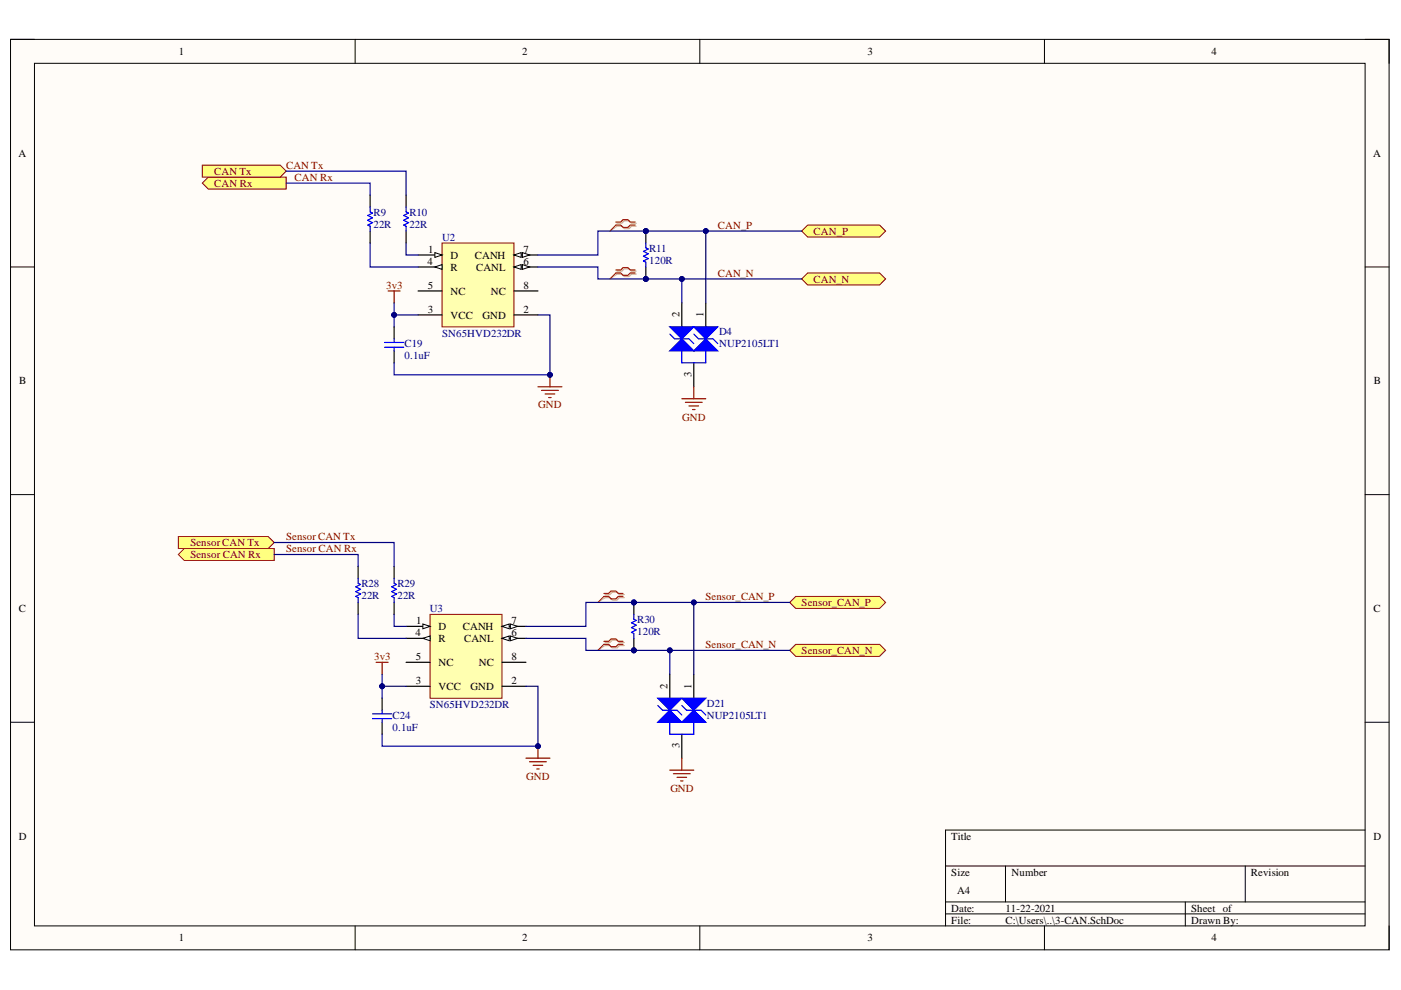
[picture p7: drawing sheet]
<svg xmlns="http://www.w3.org/2000/svg" width="297mm" height="210mm" viewBox="0 0 297 210" stroke-linecap="round" stroke-linejoin="round" font-family="sans-serif">
<defs><g id="words">
<g font-size="2.3">
<text x="37.9" y="11.7">1</text>
<text x="110.7" y="11.7">2</text>
<text x="183.9" y="11.7">3</text>
<text x="256.8" y="11.7">4</text>
<text x="3.9" y="33.3">A</text>
<text x="291.1" y="33.3">A</text>
<text x="90.8" y="53.6">1</text>
<text x="111" y="53.6">7</text>
<text x="90.6" y="56.1">4</text>
<text x="95.5" y="54.9">D</text>
<text x="95.5" y="57.4">R</text>
<text x="100.7" y="54.9">CANH</text>
<text x="100.9" y="57.4">CANL</text>
<text x="111" y="56.1">6</text>
<text x="90.7" y="61.2">5</text>
<text x="95.5" y="62.5">NC</text>
<text x="104.1" y="62.5">NC</text>
<text x="111" y="61.2">8</text>
<text x="90.7" y="66.3">3</text>
<text x="95.5" y="67.5">VCC</text>
<text x="102.3" y="67.5">GND</text>
<text x="111" y="66.3">2</text>
<text x="144.1" y="67.3" transform="rotate(-90 144.1 67.3)">2</text>
<text x="149.2" y="67.3" transform="rotate(-90 149.2 67.3)">1</text>
<text x="4.1" y="81.5">B</text>
<text x="146.6" y="79.9" transform="rotate(-90 146.6 79.9)">3</text>
<text x="291.3" y="81.5">B</text>
<text x="4" y="129.8">C</text>
<text x="291.2" y="129.8">C</text>
<text x="88.1" y="134.8">4</text>
<text x="88.2" y="132.3">1</text>
<text x="93" y="133.6">D</text>
<text x="93" y="136.1">R</text>
<text x="98.1" y="133.6">CANH</text>
<text x="98.4" y="136.1">CANL</text>
<text x="108.5" y="134.8">6</text>
<text x="108.5" y="132.3">7</text>
<text x="88.2" y="139.9">5</text>
<text x="93" y="141.2">NC</text>
<text x="101.5" y="141.2">NC</text>
<text x="108.5" y="139.9">8</text>
<text x="88.2" y="145">3</text>
<text x="93" y="146.3">VCC</text>
<text x="99.7" y="146.3">GND</text>
<text x="108.5" y="145">2</text>
<text x="141.5" y="146" transform="rotate(-90 141.5 146)">2</text>
<text x="146.6" y="146" transform="rotate(-90 146.6 146)">1</text>
<text x="144.1" y="158.7" transform="rotate(-90 144.1 158.7)">3</text>
<text x="4" y="178.1">D</text>
<text x="201.7" y="178.1">Title</text>
<text x="291.2" y="178.1">D</text>
<text x="201.7" y="185.7">Size</text>
<text x="214.5" y="185.7">Number</text>
<text x="265.2" y="185.7">Revision</text>
<text x="203" y="189.5">A4</text>
<text x="201.7" y="193.3">Date:</text>
<text x="201.7" y="195.8">File:</text>
<text x="213.2" y="193.3">11-22-2021</text>
<text x="213.2" y="195.8">C:\Users\..\3-CAN.SchDoc</text>
<text x="252.5" y="193.3">Sheet of</text>
<text x="252.5" y="195.8">Drawn By:</text>
<text x="37.9" y="199.6">1</text>
<text x="110.7" y="199.6">2</text>
<text x="183.9" y="199.6">3</text>
<text x="256.8" y="199.6">4</text>
</g>
<g font-size="2.3" fill="#800000">
<text x="60.7" y="35.8">CAN Tx</text>
<text x="45.4" y="39.6">CAN Rx</text>
<text x="45.4" y="37.1">CAN Tx</text>
<text x="62.4" y="38.4">CAN Rx</text>
<text x="152.2" y="48.5">CAN_P</text>
<text x="172.5" y="49.8">CAN_P</text>
<text x="152.2" y="58.7">CAN_N</text>
<text x="172.5" y="59.9">CAN_N</text>
<text x="81.9" y="61.2">3v3</text>
<text x="114.1" y="86.6">GND</text>
<text x="144.7" y="89.2">GND</text>
<text x="40.4" y="118.4">Sensor CAN Rx</text>
<text x="40.4" y="115.8">Sensor CAN Tx</text>
<text x="60.7" y="114.6">Sensor CAN Tx</text>
<text x="60.7" y="117.1">Sensor CAN Rx</text>
<text x="149.6" y="127.2">Sensor_CAN_P</text>
<text x="170" y="128.5">Sensor_CAN_P</text>
<text x="149.6" y="137.4">Sensor_CAN_N</text>
<text x="79.4" y="139.9">3v3</text>
<text x="170" y="138.7">Sensor_CAN_N</text>
<text x="111.6" y="165.4">GND</text>
<text x="142.1" y="167.9">GND</text>
</g>
<g font-size="2.3" fill="#000080">
<text x="79.2" y="45.7">R9</text>
<text x="86.8" y="45.7">R10</text>
<text x="79.2" y="48.3">22R</text>
<text x="86.8" y="48.3">22R</text>
<text x="93.7" y="51.1">U2</text>
<text x="137.6" y="53.3">R11</text>
<text x="137.6" y="55.9">120R</text>
<text x="93.7" y="71.4">SN65HVD232DR</text>
<text x="152.5" y="71.1">D4</text>
<text x="85.8" y="73.6">C19</text>
<text x="85.8" y="76.2">0.1uF</text>
<text x="152.5" y="73.6">NUP2105LT1</text>
<text x="76.6" y="124.4">R28</text>
<text x="84.3" y="124.4">R29</text>
<text x="76.6" y="127">22R</text>
<text x="84.3" y="127">22R</text>
<text x="91.1" y="129.8">U3</text>
<text x="135.1" y="132.1">R30</text>
<text x="135.1" y="134.6">120R</text>
<text x="149.8" y="149.9">D21</text>
<text x="83.2" y="152.4">C24</text>
<text x="83.2" y="155">0.1uF</text>
<text x="91.1" y="150.2">SN65HVD232DR</text>
<text x="149.8" y="152.4">NUP2105LT1</text>
</g>
</g></defs>
<path d="M2.2 8.4h292.3v193h-292.3z" fill-rule="evenodd" fill="#fffcf8"/>
<path d="M2.2 8.4h292.3v193h-292.3z" fill="none" stroke="#000" stroke-width=".21"/>
<path d="M7.3 13.4h282.1v182.9h-282.1z" fill-rule="evenodd" fill="#fffcf8"/>
<g fill="none" stroke="#000" stroke-width=".21">
<path d="M2.2 8.3h5.1M7.3 13.4h282.1v182.9h-282.1zM75.3 8.3v5.1M148.4 8.3v5.1M221.4 8.4v5M289.4 8.4h5.1v5M2.2 56.6h5.1M289.4 56.6h5.1M2.2 104.9h5.1M289.4 104.9h5.1M2.2 153.1h5.1M289.4 153.1h5.1"/>
<path d="M289.4 176h-88.9v20.3M75.3 196.3v5.1M148.4 196.3v5.1M200.5 183.6h88.9M200.5 191.2h88.9M200.5 193.8h88.9M213.2 183.6v7.6M221.4 196.3v5.1M251.3 191.2v5.1M264 183.6v7.6M294.5 196.3v5.1"/>
</g>
<path d="M93.7 51.5h15.3v17.8h-15.3z" fill-rule="evenodd" fill="#ffffb0"/>
<path d="M93.7 51.5h15.3v17.8h-15.3z" fill="none" stroke="#800000" stroke-width=".21"/>
<path d="M88.6 54.1h5.1" fill="none" stroke="#000" stroke-width=".25"/>
<path d="M92.2 53.6l1.5 .5-1.5 .5z" fill="#f8fcff"/>
<path d="M92.2 53.6l1.5 .5-1.5 .5z" fill="none" stroke="#000" stroke-width=".21"/>
<path d="M88.6 56.6h5.1M88.6 66.8h5.1M109 66.8h5.1" fill="none" stroke="#000" stroke-width=".25"/>
<path d="M92.2 56.6l1.5-.5v1z" fill="#f8fcff"/>
<path d="M92.2 56.6l1.5-.5v1z" fill="none" stroke="#000" stroke-width=".21"/>
<path d="M109 56.6h5.1M88.6 61.7h5.1" fill="none" stroke="#000" stroke-width=".25"/>
<path d="M109 56.6l1.5-.5v1z" fill="#f8fcff"/>
<path d="M109 56.6l1.5-.5v1z" fill="none" stroke="#000" stroke-width=".21"/>
<path d="M110.8 56.1l1.5 .5-1.5 .5z" fill="#f8fcff"/>
<path d="M110.8 56.1l1.5 .5-1.5 .5z" fill="none" stroke="#000" stroke-width=".21"/>
<path d="M109 54.1h5.1" fill="none" stroke="#000" stroke-width=".25"/>
<path d="M109 54.1l1.5-.5v1z" fill="#f8fcff"/>
<path d="M109 54.1l1.5-.5v1z" fill="none" stroke="#000" stroke-width=".21"/>
<path d="M110.8 53.6l1.5 .5-1.5 .5z" fill="#f8fcff"/>
<path d="M110.8 53.6l1.5 .5-1.5 .5z" fill="none" stroke="#000" stroke-width=".21"/>
<path d="M109 61.7h5.1" fill="none" stroke="#000" stroke-width=".25"/>
<path d="M42.9 38.8l1.3-1.2h16.5v2.5h-16.5z" fill-rule="evenodd" fill="#ffff80"/>
<path d="M42.9 38.8l1.3-1.2h16.5v2.5h-16.5z" fill="none" stroke="#800000" stroke-width=".21"/>
<path d="M42.9 35h16.5l1.3 1.3-1.3 1.3h-16.5z" fill-rule="evenodd" fill="#ffff80"/>
<path d="M42.9 35h16.5l1.3 1.3-1.3 1.3h-16.5z" fill="none" stroke="#800000" stroke-width=".21"/>
<path d="M82.3 61.7h2.5M83.6 61.7v2.5M116.6 79.5v2.5M114.1 82h5M114.8 82.8h3.6M115.6 83.5h2M116.3 84.3h.5" fill="none" stroke="#800000" stroke-width=".25"/>
<circle cx="116.6" cy="79.5" r=".51" fill="#000080"/>
<circle cx="116.6" cy="79.5" r=".51" fill="none" stroke="#000080" stroke-width=".21"/>
<path d="M144.6 64.2v5.1M147.1 76.9v5.1M149.6 64.2v5.1" fill="none" stroke="#000" stroke-width=".25"/>
<path d="M144.6 74.4v2.5h5v-2.5" fill="none" stroke="#00f" stroke-width=".25"/>
<path d="M147.1 69.3h5.1l-2.6 2.5z" fill="#00f"/>
<path d="M147.1 69.3h5.1l-2.6 2.5zM147.1 70.8l1 1h3.1l1 1.1" fill="none" stroke="#00f" stroke-width=".25"/>
<path d="M147.1 74.4l2.5-2.6 2.6 2.6z" fill="#00f"/>
<path d="M147.1 74.4l2.5-2.6 2.6 2.6z" fill="none" stroke="#00f" stroke-width=".25"/>
<path d="M142 69.3h5.1l-2.5 2.5z" fill="#00f"/>
<path d="M142 69.3h5.1l-2.5 2.5zM142 70.8l1 1h3.1l1 1.1" fill="none" stroke="#00f" stroke-width=".25"/>
<path d="M142 74.4l2.6-2.6 2.5 2.6z" fill="#00f"/>
<path d="M142 74.4l2.6-2.6 2.5 2.6z" fill="none" stroke="#00f" stroke-width=".25"/>
<path d="M170 49l1.2-1.3h15.3l1.3 1.3-1.3 1.3h-15.3z" fill-rule="evenodd" fill="#ffff80"/>
<path d="M170 49l1.2-1.3h15.3l1.3 1.3-1.3 1.3h-15.3z" fill="none" stroke="#800000" stroke-width=".21"/>
<path d="M170 59.1l1.2-1.2h15.3l1.3 1.2-1.3 1.3h-15.3z" fill-rule="evenodd" fill="#ffff80"/>
<path d="M170 59.1l1.2-1.2h15.3l1.3 1.2-1.3 1.3h-15.3z" fill="none" stroke="#800000" stroke-width=".21"/>
<path d="M144.6 84.5h5M145.3 85.3h3.6M146.1 86.1h2M146.8 86.8h.6M147.1 82v2.5" fill="none" stroke="#800000" stroke-width=".25"/>
<path d="M130.8 47.3h1l.6-.5h1l.5 .5h1M130.8 48h1l.6 .5h1l.5-.5h1M130.8 57.5h1l.6-.5h1l.5 .5h1M130.8 58.1h1l.6 .5h1l.5-.5h1" fill="none" stroke="#d0a19e" stroke-width=".25"/>
<path d="M130.8 48l-1.5 1M130.8 58.1l-1.5 1" fill="none" stroke="#d0a19e" stroke-width=".21"/>
<path d="M130.6 47.1h1l.5-.5h1l.5 .5h1M130.6 47.7h1l.5 .5h1l.5-.5h1M130.6 57.2h1l.5-.5h1l.5 .5h1M130.6 57.9h1l.5 .5h1l.5-.5h1" fill="none" stroke="#f00" stroke-width=".25"/>
<path d="M130.6 47.7l-1.3 1.3M130.6 57.9l-1.3 1.2" fill="none" stroke="#f00" stroke-width=".21"/>
<path d="M78.5 41.4v2.5M78.5 49v2.5M86.1 41.4v2.5M86.1 49v2.5M83.6 69.3v2.5M83.6 74.4v2.5" fill="none" stroke="#000" stroke-width=".25"/>
<path d="M78.5 43.9v1l.5 .3-1 .5 1 .5-1 .5 1 .5-1 .5 .5 .3v1M86.1 43.9v1l.5 .3-1 .5 1 .5-1 .5 1 .5-1 .5 .5 .3v1M81.5 72.6h4.1M81.5 73.6h4.1M83.6 71.8v.8M83.6 73.6v.8" fill="none" stroke="#00f" stroke-width=".25"/>
<circle cx="136.9" cy="49" r=".51" fill="#000080"/>
<circle cx="136.9" cy="49" r=".51" fill="none" stroke="#000080" stroke-width=".21"/>
<circle cx="136.9" cy="59.1" r=".51" fill="#000080"/>
<circle cx="136.9" cy="59.1" r=".51" fill="none" stroke="#000080" stroke-width=".21"/>
<path d="M136.9 49v2.5" fill="none" stroke="#000" stroke-width=".25"/>
<circle cx="136.9" cy="49" r=".51" fill="#000080"/>
<circle cx="136.9" cy="49" r=".51" fill="none" stroke="#000080" stroke-width=".21"/>
<path d="M136.9 56.6v2.5" fill="none" stroke="#000" stroke-width=".25"/>
<circle cx="136.9" cy="59.1" r=".51" fill="#000080"/>
<circle cx="136.9" cy="59.1" r=".51" fill="none" stroke="#000080" stroke-width=".21"/>
<path d="M136.9 51.5v1l.5 .3-1 .5 1 .5-1 .5 1 .5-1 .5 .5 .3v1" fill="none" stroke="#00f" stroke-width=".25"/>
<path d="M91.2 130.3h15.2v17.7h-15.2z" fill-rule="evenodd" fill="#ffffb0"/>
<path d="M91.2 130.3h15.2v17.7h-15.2z" fill="none" stroke="#800000" stroke-width=".21"/>
<path d="M86.1 132.8h5.1" fill="none" stroke="#000" stroke-width=".25"/>
<path d="M89.7 132.3l1.5 .5-1.5 .5z" fill="#f8fcff"/>
<path d="M89.7 132.3l1.5 .5-1.5 .5z" fill="none" stroke="#000" stroke-width=".21"/>
<path d="M86.1 135.3h5.1M86.1 145.5h5.1M106.4 145.5h5.1" fill="none" stroke="#000" stroke-width=".25"/>
<path d="M89.7 135.3l1.5-.5v1.1z" fill="#f8fcff"/>
<path d="M89.7 135.3l1.5-.5v1.1z" fill="none" stroke="#000" stroke-width=".21"/>
<path d="M106.4 135.3h5.1M86.1 140.4h5.1" fill="none" stroke="#000" stroke-width=".25"/>
<path d="M106.4 135.3l1.6-.5v1.1z" fill="#f8fcff"/>
<path d="M106.4 135.3l1.6-.5v1.1z" fill="none" stroke="#000" stroke-width=".21"/>
<path d="M108.2 134.8l1.5 .5-1.5 .6z" fill="#f8fcff"/>
<path d="M108.2 134.8l1.5 .5-1.5 .6z" fill="none" stroke="#000" stroke-width=".21"/>
<path d="M106.4 132.8h5.1" fill="none" stroke="#000" stroke-width=".25"/>
<path d="M106.4 132.8l1.6-.5v1z" fill="#f8fcff"/>
<path d="M106.4 132.8l1.6-.5v1z" fill="none" stroke="#000" stroke-width=".21"/>
<path d="M108.2 132.3l1.5 .5-1.5 .5z" fill="#f8fcff"/>
<path d="M108.2 132.3l1.5 .5-1.5 .5z" fill="none" stroke="#000" stroke-width=".21"/>
<path d="M106.4 140.4h5.1" fill="none" stroke="#000" stroke-width=".25"/>
<path d="M37.8 117.6l1.3-1.3h19v2.5h-19z" fill-rule="evenodd" fill="#ffff80"/>
<path d="M37.8 117.6l1.3-1.3h19v2.5h-19z" fill="none" stroke="#800000" stroke-width=".21"/>
<path d="M37.8 113.8h19.1l1.2 1.2-1.2 1.3h-19.1z" fill-rule="evenodd" fill="#ffff80"/>
<path d="M37.8 113.8h19.1l1.2 1.2-1.2 1.3h-19.1z" fill="none" stroke="#800000" stroke-width=".21"/>
<path d="M79.7 140.4h2.6M81 140.4v2.6M114.1 158.2v2.6M111.5 160.8h5.1M112.3 161.5h3.5M113 162.3h2.1M113.8 163h.5" fill="none" stroke="#800000" stroke-width=".25"/>
<circle cx="114.1" cy="158.2" r=".51" fill="#000080"/>
<circle cx="114.1" cy="158.2" r=".51" fill="none" stroke="#000080" stroke-width=".21"/>
<path d="M142 143v5M144.6 155.7v5.1M147.1 143v5" fill="none" stroke="#000" stroke-width=".25"/>
<path d="M142 153.1v2.6h5.1v-2.6" fill="none" stroke="#00f" stroke-width=".25"/>
<path d="M144.6 148h5l-2.5 2.6z" fill="#00f"/>
<path d="M144.6 148h5l-2.5 2.6zM144.6 149.6l1 1h3l1 1" fill="none" stroke="#00f" stroke-width=".25"/>
<path d="M147.1 150.6l2.5 2.5h-5z" fill="#00f"/>
<path d="M147.1 150.6l2.5 2.5h-5z" fill="none" stroke="#00f" stroke-width=".25"/>
<path d="M139.5 148h5.1l-2.6 2.6z" fill="#00f"/>
<path d="M139.5 148h5.1l-2.6 2.6zM139.5 149.6l1 1h3l1.1 1" fill="none" stroke="#00f" stroke-width=".25"/>
<path d="M139.5 153.1l2.5-2.5 2.6 2.5z" fill="#00f"/>
<path d="M139.5 153.1l2.5-2.5 2.6 2.5z" fill="none" stroke="#00f" stroke-width=".25"/>
<path d="M168.7 126.5h17.8l1.3 1.2-1.3 1.3h-17.8l-1.3-1.3z" fill-rule="evenodd" fill="#ffff80"/>
<path d="M168.7 126.5h17.8l1.3 1.2-1.3 1.3h-17.8l-1.3-1.3z" fill="none" stroke="#800000" stroke-width=".21"/>
<path d="M167.4 137.9l1.3-1.3h17.8l1.3 1.3-1.3 1.3h-17.8z" fill-rule="evenodd" fill="#ffff80"/>
<path d="M167.4 137.9l1.3-1.3h17.8l1.3 1.3-1.3 1.3h-17.8z" fill="none" stroke="#800000" stroke-width=".21"/>
<path d="M142 163.3h5.1M142.8 164h3.5M143.5 164.8h2.1M144.3 165.6h.5M144.6 160.8v2.5" fill="none" stroke="#800000" stroke-width=".25"/>
<path d="M128.3 126.1h1l.5-.5h1l.5 .5h1.1M128.3 126.7h1l.5 .5h1l.5-.5h1.1M128.3 136.2h1l.5-.5h1l.5 .5h1.1M128.3 136.9h1l.5 .5h1l.5-.5h1.1" fill="none" stroke="#d0a19e" stroke-width=".25"/>
<path d="M128.3 126.7l-1.5 1M128.3 136.9l-1.5 1" fill="none" stroke="#d0a19e" stroke-width=".21"/>
<path d="M128 125.8h1.1l.5-.5h1l.5 .5h1M128 126.5h1.1l.5 .5h1l.5-.5h1M128 136h1.1l.5-.5h1l.5 .5h1M128 136.6h1.1l.5 .5h1l.5-.5h1" fill="none" stroke="#f00" stroke-width=".25"/>
<path d="M128 126.5l-1.2 1.2M128 136.6l-1.2 1.3" fill="none" stroke="#f00" stroke-width=".21"/>
<path d="M75.9 120.1v2.5M75.9 127.7v2.6M83.6 120.1v2.5M83.6 127.7v2.6M81 148v2.6M81 153.1v2.6" fill="none" stroke="#000" stroke-width=".25"/>
<path d="M75.9 122.6v1.1l.5 .2-1 .5 1 .5-1 .5 1 .5-1 .6 .5 .2v1M83.6 122.6v1.1l.5 .2-1.1 .5 1.1 .5-1.1 .5 1.1 .5-1.1 .6 .6 .2v1M79 151.3h4M79 152.4h4M81 150.6v.7M81 152.4v.7" fill="none" stroke="#00f" stroke-width=".25"/>
<circle cx="134.4" cy="127.7" r=".51" fill="#000080"/>
<circle cx="134.4" cy="127.7" r=".51" fill="none" stroke="#000080" stroke-width=".21"/>
<circle cx="134.4" cy="137.9" r=".51" fill="#000080"/>
<circle cx="134.4" cy="137.9" r=".51" fill="none" stroke="#000080" stroke-width=".21"/>
<path d="M134.4 127.7v2.6" fill="none" stroke="#000" stroke-width=".25"/>
<circle cx="134.4" cy="127.7" r=".51" fill="#000080"/>
<circle cx="134.4" cy="127.7" r=".51" fill="none" stroke="#000080" stroke-width=".21"/>
<path d="M134.4 135.3v2.6" fill="none" stroke="#000" stroke-width=".25"/>
<circle cx="134.4" cy="137.9" r=".51" fill="#000080"/>
<circle cx="134.4" cy="137.9" r=".51" fill="none" stroke="#000080" stroke-width=".21"/>
<path d="M134.4 130.3v1l.5 .2-1 .5 1 .6-1 .5 1 .5-1 .5 .5 .2v1" fill="none" stroke="#00f" stroke-width=".25"/>
<path d="M78.5 51.5v5.1h10.1M86.1 51.5v2.6h2.5M83.6 66.8v2.5" fill="none" stroke="#000080" stroke-width=".25"/>
<circle cx="83.6" cy="66.8" r=".51" fill="#000080"/>
<circle cx="83.6" cy="66.8" r=".51" fill="none" stroke="#000080" stroke-width=".21"/>
<path d="M83.6 64.2v2.6h5" fill="none" stroke="#000080" stroke-width=".25"/>
<circle cx="83.6" cy="66.8" r=".51" fill="#000080"/>
<circle cx="83.6" cy="66.8" r=".51" fill="none" stroke="#000080" stroke-width=".21"/>
<path d="M114.1 66.8h2.5v12.7h-33v-2.6" fill="none" stroke="#000080" stroke-width=".25"/>
<circle cx="116.6" cy="79.5" r=".51" fill="#000080"/>
<circle cx="116.6" cy="79.5" r=".51" fill="none" stroke="#000080" stroke-width=".21"/>
<path d="M114.1 56.6h12.7v2.5h43.2" fill="none" stroke="#000080" stroke-width=".25"/>
<circle cx="136.9" cy="59.1" r=".51" fill="#000080"/>
<circle cx="136.9" cy="59.1" r=".51" fill="none" stroke="#000080" stroke-width=".21"/>
<circle cx="144.6" cy="59.1" r=".51" fill="#000080"/>
<circle cx="144.6" cy="59.1" r=".51" fill="none" stroke="#000080" stroke-width=".21"/>
<path d="M144.6 59.1v5.1" fill="none" stroke="#000080" stroke-width=".25"/>
<circle cx="144.6" cy="59.1" r=".51" fill="#000080"/>
<circle cx="144.6" cy="59.1" r=".51" fill="none" stroke="#000080" stroke-width=".21"/>
<path d="M149.6 49v15.2" fill="none" stroke="#000080" stroke-width=".25"/>
<circle cx="149.6" cy="49" r=".51" fill="#000080"/>
<circle cx="149.6" cy="49" r=".51" fill="none" stroke="#000080" stroke-width=".21"/>
<path d="M170 49h-43.2v5.1h-12.7" fill="none" stroke="#000080" stroke-width=".25"/>
<circle cx="136.9" cy="49" r=".51" fill="#000080"/>
<circle cx="136.9" cy="49" r=".51" fill="none" stroke="#000080" stroke-width=".21"/>
<circle cx="149.6" cy="49" r=".51" fill="#000080"/>
<circle cx="149.6" cy="49" r=".51" fill="none" stroke="#000080" stroke-width=".21"/>
<path d="M60.7 38.8h17.8v2.6M60.7 36.3h25.4v5.1M75.9 130.3v5h10.2M83.6 130.3v2.5h2.5M81 145.5v2.5" fill="none" stroke="#000080" stroke-width=".25"/>
<circle cx="81" cy="145.5" r=".51" fill="#000080"/>
<circle cx="81" cy="145.5" r=".51" fill="none" stroke="#000080" stroke-width=".21"/>
<path d="M81 143v2.5h5.1" fill="none" stroke="#000080" stroke-width=".25"/>
<circle cx="81" cy="145.5" r=".51" fill="#000080"/>
<circle cx="81" cy="145.5" r=".51" fill="none" stroke="#000080" stroke-width=".21"/>
<path d="M111.5 145.5h2.6v12.7h-33.1v-2.5" fill="none" stroke="#000080" stroke-width=".25"/>
<circle cx="114.1" cy="158.2" r=".51" fill="#000080"/>
<circle cx="114.1" cy="158.2" r=".51" fill="none" stroke="#000080" stroke-width=".21"/>
<path d="M111.5 135.3h12.7v2.6h43.2" fill="none" stroke="#000080" stroke-width=".25"/>
<circle cx="134.4" cy="137.9" r=".51" fill="#000080"/>
<circle cx="134.4" cy="137.9" r=".51" fill="none" stroke="#000080" stroke-width=".21"/>
<circle cx="142" cy="137.9" r=".51" fill="#000080"/>
<circle cx="142" cy="137.9" r=".51" fill="none" stroke="#000080" stroke-width=".21"/>
<path d="M142 137.9v5.1" fill="none" stroke="#000080" stroke-width=".25"/>
<circle cx="142" cy="137.9" r=".51" fill="#000080"/>
<circle cx="142" cy="137.9" r=".51" fill="none" stroke="#000080" stroke-width=".21"/>
<path d="M147.1 127.7v15.3" fill="none" stroke="#000080" stroke-width=".25"/>
<circle cx="147.1" cy="127.7" r=".51" fill="#000080"/>
<circle cx="147.1" cy="127.7" r=".51" fill="none" stroke="#000080" stroke-width=".21"/>
<path d="M167.4 127.7h-43.2v5.1h-12.7" fill="none" stroke="#000080" stroke-width=".25"/>
<circle cx="134.4" cy="127.7" r=".51" fill="#000080"/>
<circle cx="134.4" cy="127.7" r=".51" fill="none" stroke="#000080" stroke-width=".21"/>
<circle cx="147.1" cy="127.7" r=".51" fill="#000080"/>
<circle cx="147.1" cy="127.7" r=".51" fill="none" stroke="#000080" stroke-width=".21"/>
<path d="M58.1 117.6h17.8v2.5M58.1 115h25.5v5.1" fill="none" stroke="#000080" stroke-width=".25"/>
<use href="#words"/>
</svg>
